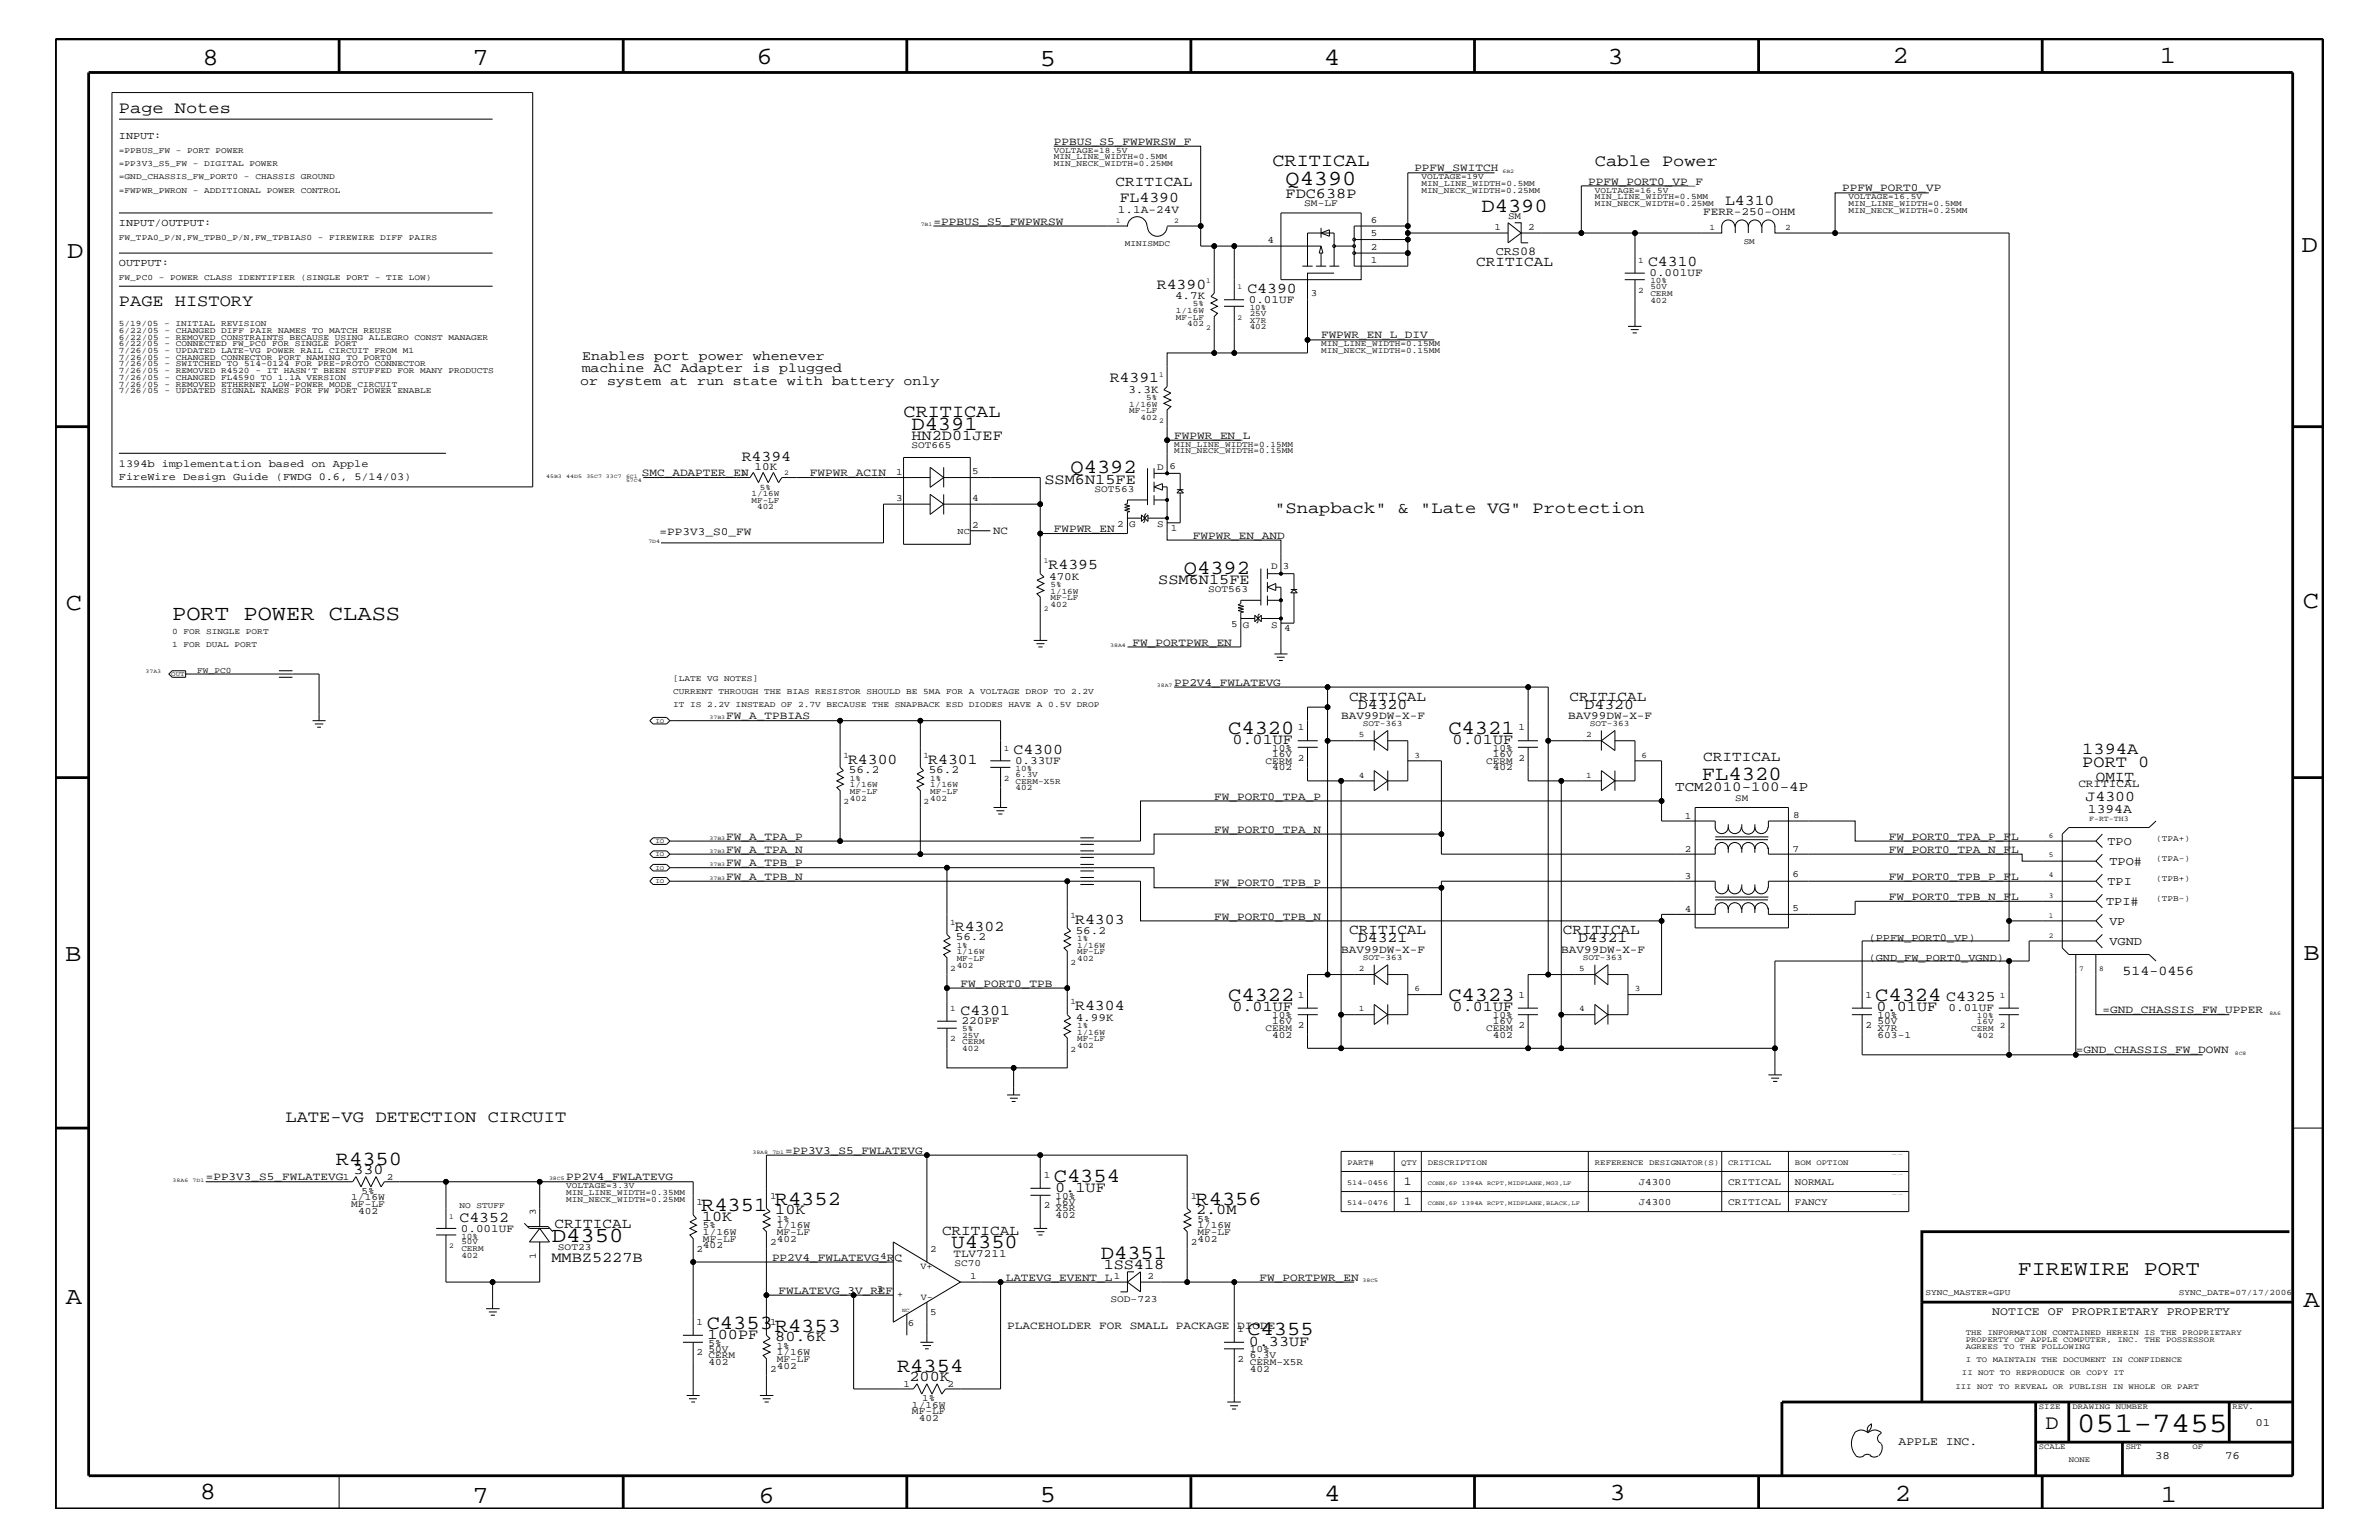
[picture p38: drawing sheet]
<svg xmlns="http://www.w3.org/2000/svg" width="432mm" height="279mm" viewBox="0 0 432 279" stroke-linecap="round" stroke-linejoin="round" font-family="sans-serif">
<defs><g id="words">
<text font-size="5.2" x="376.9" y="259.9">051-7455</text>
<g font-size="4.5">
<text x="36.7" y="11.7">8</text>
<text x="85.8" y="11.7">7</text>
<text x="137.3" y="11.5">6</text>
<text x="240.3" y="11.7">4</text>
<text x="291.8" y="11.5">3</text>
<text x="343.5" y="11.5">2</text>
<text x="392" y="11.5">1</text>
<text x="188.7" y="12.1">5</text>
<text x="12.2" y="46.8">D</text>
<text x="417.7" y="45.7">D</text>
<text x="11.9" y="110.6">C</text>
<text x="418" y="110.3">C</text>
<text x="11.9" y="174.3">B</text>
<text x="418.1" y="174.2">B</text>
<text x="11.9" y="236.7">A</text>
<text x="418.1" y="237.1">A</text>
<text x="36.2" y="271.9">8</text>
<text x="85.8" y="272.7">7</text>
<text x="137.7" y="272.7">6</text>
<text x="188.7" y="272.5">5</text>
<text x="240.4" y="272.3">4</text>
<text x="292.1" y="272.2">3</text>
<text x="343.9" y="272.3">2</text>
<text x="392.2" y="272.6">1</text>
</g>
<g font-size="3.9">
<text x="233.3" y="33.6">Q4390</text>
<text x="31.2" y="112.6">PORT POWER CLASS</text>
<text x="100.2" y="225.4">D4350</text>
</g>
<text font-size="3.8" x="366.3" y="231.3">FIREWIRE PORT</text>
<text font-size="3.7" x="371.3" y="259.3">D</text>
<g font-size="3.6">
<text x="268.9" y="38.5">D4390</text>
<text x="165.4" y="78">D4391</text>
<text x="194.3" y="85.9">Q4392</text>
<text x="214.9" y="104.1">Q4392</text>
<text x="222.9" y="133.2">C4320</text>
<text x="262.9" y="133.2">C4321</text>
<text x="308.9" y="141.5">FL4320</text>
<text x="222.9" y="181.6">C4322</text>
<text x="262.9" y="181.6">C4323</text>
<text x="340.4" y="181.6">C4324</text>
<text x="61" y="211.4">R4350</text>
<text x="191.3" y="214.4">C4354</text>
<text x="127.3" y="219.7">R4351</text>
<text x="140.6" y="218.6">R4352</text>
<text x="217" y="218.6">R4356</text>
<text x="172.7" y="226.4">U4350</text>
<text x="199.8" y="228.4">D4351</text>
<text x="128.3" y="241.1">C4353R4353</text>
<text x="226.4" y="242.3">C4355</text>
<text x="162.8" y="248.9">R4354</text>
</g>
<g font-size="3.3">
<text x="231" y="30.2">CRITICAL</text>
<text x="164" y="75.7">CRITICAL</text>
</g>
<g font-size="3">
<text x="21.6" y="20.4">Page Notes</text>
<text x="289.5" y="30.2">Cable Power</text>
<text x="21.6" y="55.6">PAGE HISTORY</text>
<text x="231.3" y="93.2">&quot;Snapback&quot; &amp; &quot;Late VG&quot; Protection</text>
<text x="378" y="136.8">1394A</text>
<text x="378" y="139.2">PORT 0</text>
<text x="51.8" y="203.5">LATE-VG DETECTION CIRCUIT</text>
</g>
<g font-size="2.7">
<text x="203.2" y="36.7">FL4390</text>
<text x="233.3" y="36">FDC638P</text>
<text x="313.1" y="37.3">L4310</text>
<text x="210" y="52.4">R4390</text>
<text x="226.4" y="53.2">C4390</text>
<text x="299.1" y="48.3">C4310</text>
<text x="201.4" y="69.4">R4391</text>
<text x="134.6" y="83.6">R4394</text>
<text x="165.4" y="79.9">HN2D01JEF</text>
<text x="189.6" y="87.8">SSM6N15FE</text>
<text x="190.3" y="103.3">R4395</text>
<text x="210.2" y="106">SSM6N15FE</text>
<text x="246.5" y="128.6">D4320</text>
<text x="287.6" y="128.6">D4320</text>
<text x="184" y="136.8">C4300</text>
<text x="223.7" y="135">0.01UF</text>
<text x="263.7" y="135">0.01UF</text>
<text x="153.9" y="138.5">R4300</text>
<text x="168.5" y="138.5">R4301</text>
<text x="378.5" y="145.4">J4300</text>
<text x="195.2" y="167.6">R4303</text>
<text x="173.3" y="168.9">R4302</text>
<text x="246.5" y="171">D4321</text>
<text x="286.4" y="171">D4321</text>
<text x="174.3" y="184.1">C4301</text>
<text x="195.2" y="183.3">R4304</text>
<text x="223.7" y="183.5">0.01UF</text>
<text x="263.7" y="183.5">0.01UF</text>
<text x="340.6" y="183.5">0.01UF</text>
<text x="353.2" y="181.6">C4325</text>
<text x="64.1" y="213">330</text>
<text x="83.4" y="221.7">C4352</text>
<text x="127.4" y="221.5">10K</text>
<text x="140.7" y="220.3">10K</text>
<text x="191.5" y="216.2">0.1UF</text>
<text x="217.1" y="220.3">2.0M</text>
<text x="100.1" y="229">MMBZ5227B</text>
<text x="200.3" y="230.3">1SS418</text>
<text x="128.4" y="242.9">100PF</text>
<text x="140.7" y="243.4">80.6K</text>
<text x="226.7" y="244.1">0.33UF</text>
<text x="165.1" y="250.6">200K</text>
</g>
<g font-size="2.6">
<text x="202.5" y="33.7">CRITICAL</text>
<text x="267.9" y="48.3">CRITICAL</text>
<text x="244.9" y="127.1">CRITICAL</text>
<text x="284.9" y="127.1">CRITICAL</text>
<text x="309.2" y="138">CRITICAL</text>
<text x="380.4" y="141.7">OMIT</text>
<text x="244.9" y="169.5">CRITICAL</text>
<text x="283.7" y="169.5">CRITICAL</text>
<text x="100.6" y="222.9">CRITICAL</text>
<text x="171" y="224.1">CRITICAL</text>
</g>
<g font-size="2.5">
<text x="105.7" y="65.3">Enables port power whenever</text>
<text x="105.3" y="69.9">or system at run state with battery only</text>
<text x="105.6" y="67.5">machine AC Adapter is plugged</text>
<text x="304.1" y="143.5">TCM2010-100-4P</text>
<text x="385.2" y="176.8">514-0456</text>
</g>
<text font-size="2.4" x="379" y="147.5">1394A</text>
<g font-size="2.2">
<text x="271.5" y="46.3">CRS08</text>
<text x="382.5" y="153.4">TPO</text>
<text x="382.5" y="160.6">TPI</text>
<text x="382.9" y="157">TPO#</text>
<text x="382.3" y="164.2">TPI#</text>
<text x="382.9" y="167.8">VP</text>
<text x="382.9" y="171.5">VGND</text>
<text x="254.8" y="215">1</text>
<text x="254.8" y="218.6">1</text>
</g>
<g font-size="2.1">
<text x="361.6" y="238.6">NOTICE OF PROPRIETARY PROPERTY</text>
<text x="344.6" y="262.2">APPLE INC.</text>
</g>
<g font-size="2">
<text x="191.3" y="26.3">PPBUS_S5_FWPWRSW_F</text>
<text x="256.7" y="31.1">PPFW_SWITCH</text>
<text x="288.3" y="33.6">PPFW_PORT0_VP_F</text>
<text x="334.3" y="34.7">PPFW_PORT0_VP</text>
<text x="169.4" y="40.8">=PPBUS_S5_FWPWRSW</text>
<text x="202.9" y="38.6">1.1A-24V</text>
<text x="309.2" y="39">FERR-250-OHM</text>
<text x="299.4" y="50.2">0.001UF</text>
<text x="213.3" y="54.2">4.7K</text>
<text x="226.7" y="55">0.01UF</text>
<text x="239.8" y="61.4">FWPWR_EN_L_DIV</text>
<text x="204.8" y="71.2">3.3K</text>
<text x="213.1" y="79.6">FWPWR_EN_L</text>
<text x="116.5" y="86.4">SMC_ADAPTER_EN</text>
<text x="136.9" y="85.3">10K</text>
<text x="147" y="86.4">FWPWR_ACIN</text>
<text x="119.7" y="97.1">=PP3V3_S0_FW</text>
<text x="180.3" y="96.8">NC</text>
<text x="191.3" y="96.5">FWPWR_EN</text>
<text x="216.5" y="97.7">FWPWR_EN_AND</text>
<text x="190.4" y="105.2">470K</text>
<text x="205.6" y="117.2">FW_PORTPWR_EN</text>
<text x="213.1" y="124.4">PP2V4_FWLATEVG</text>
<text x="131.8" y="130.5">FW_A_TPBIAS</text>
<text x="243.4" y="130.5">BAV99DW-X-F</text>
<text x="284.6" y="130.5">BAV99DW-X-F</text>
<text x="154.1" y="140.3">56.2</text>
<text x="168.6" y="140.3">56.2</text>
<text x="184.2" y="138.6">0.33UF</text>
<text x="377.2" y="142.9">CRITICAL</text>
<text x="220.4" y="145.1">FW_PORT0_TPA_P</text>
<text x="131.8" y="152.3">FW_A_TPA_P</text>
<text x="131.8" y="154.7">FW_A_TPA_N</text>
<text x="220.4" y="151.1">FW_PORT0_TPA_N</text>
<text x="342.8" y="152.3">FW_PORT0_TPA_P_FL</text>
<text x="342.8" y="154.7">FW_PORT0_TPA_N_FL</text>
<text x="131.8" y="159.6">FW_A_TPB_N</text>
<text x="131.8" y="157.2">FW_A_TPB_P</text>
<text x="220.4" y="160.8">FW_PORT0_TPB_P</text>
<text x="342.8" y="159.6">FW_PORT0_TPB_P_FL</text>
<text x="220.4" y="166.9">FW_PORT0_TPB_N</text>
<text x="342.8" y="163.3">FW_PORT0_TPB_N_FL</text>
<text x="173.5" y="170.6">56.2</text>
<text x="195.2" y="169.4">56.2</text>
<text x="243.4" y="172.9">BAV99DW-X-F</text>
<text x="283.4" y="172.9">BAV99DW-X-F</text>
<text x="174.3" y="179">FW_PORT0_TPB</text>
<text x="174.5" y="185.9">220PF</text>
<text x="195.2" y="185.2">4.99K</text>
<text x="353.7" y="183.5">0.01UF</text>
<text x="381.6" y="183.8">=GND_CHASSIS_FW_UPPER</text>
<text x="376.8" y="191.1">=GND_CHASSIS_FW_DOWN</text>
<text x="142.5" y="209.3">=PP3V3_S5_FWLATEVG</text>
<text x="37.3" y="214.2">=PP3V3_S5_FWLATEVG</text>
<text x="102.8" y="214.2">PP2V4_FWLATEVG</text>
<text x="83.7" y="223.5">0.001UF</text>
<text x="140.1" y="228.7">PP2V4_FWLATEVG_RC</text>
<text x="173.1" y="228.1">TLV7211</text>
<text x="182.5" y="232.4">LATEVG_EVENT_L</text>
<text x="228.6" y="232.4">FW_PORTPWR_EN</text>
<text x="141.3" y="234.7">FWLATEVG_3V_REF</text>
<text x="182.8" y="241.1">PLACEHOLDER FOR SMALL PACKAGE DIODE</text>
<text x="409.4" y="258.7">01</text>
<text x="391.2" y="264.7">38</text>
<text x="403.9" y="264.7">76</text>
</g>
<g font-size="1.9">
<text x="21.6" y="25.3">INPUT:</text>
<text x="21.6" y="41">INPUT/OUTPUT:</text>
<text x="21.6" y="48.3">OUTPUT:</text>
<text x="21.6" y="87.1">FireWire Design Guide (FWDG 0.6, 5/14/03)</text>
<text x="21.6" y="84.7">1394b implementation based on Apple</text>
<text x="339.2" y="170.7">(PPFW_PORT0_VP)</text>
<text x="339.2" y="174.4">(GND_FW_PORT0_VGND)</text>
</g>
<g font-size="1.8">
<text x="236.7" y="37.4">SM-LF</text>
<text x="248.8" y="40.4">6</text>
<text x="271.3" y="41.7">1</text>
<text x="273.7" y="39.8">SM</text>
<text x="277.4" y="41.7">2</text>
<text x="230" y="44.1">4</text>
<text x="248.8" y="47.7">1</text>
<text x="248.8" y="45.3">2</text>
<text x="248.8" y="42.9">5</text>
<text x="237.9" y="53.8">3</text>
<text x="165.4" y="81.3">SOT665</text>
<text x="162.6" y="86.1">1</text>
<text x="176.4" y="86">5</text>
<text x="198.6" y="89.2">SOT563</text>
<text x="210.1" y="85.2">D</text>
<text x="212.3" y="85">6</text>
<text x="162.6" y="91">3</text>
<text x="176.4" y="90.9">4</text>
<text x="176.4" y="95.9">2</text>
<text x="202.8" y="95.6">2</text>
<text x="205" y="95.7">G</text>
<text x="210.1" y="95.7">S</text>
<text x="212.5" y="96.3">1</text>
<text x="219.3" y="107.4">SOT563</text>
<text x="230.7" y="103.3">D</text>
<text x="232.8" y="103.2">3</text>
<text x="223.4" y="113.7">5</text>
<text x="225.6" y="113.9">G</text>
<text x="230.7" y="113.9">S</text>
<text x="233.1" y="114.5">4</text>
<text x="230.9" y="137.3">16V</text>
<text x="230.9" y="136.2">10%</text>
<text x="235.5" y="132.5">1</text>
<text x="270.9" y="137.3">16V</text>
<text x="270.9" y="136.2">10%</text>
<text x="275.6" y="132.5">1</text>
<text x="229.7" y="138.5">CERM</text>
<text x="230.9" y="139.7">402</text>
<text x="235.5" y="138">2</text>
<text x="269.7" y="138.5">CERM</text>
<text x="270.9" y="139.7">402</text>
<text x="275.6" y="138">2</text>
<text x="305.8" y="148.5">1</text>
<text x="315" y="145.3">SM</text>
<text x="325.5" y="148.4">8</text>
<text x="305.8" y="154.6">2</text>
<text x="325.4" y="154.5">7</text>
<text x="305.8" y="159.5">3</text>
<text x="325.4" y="159.2">6</text>
<text x="305.8" y="165.6">4</text>
<text x="325.4" y="165.3">5</text>
<text x="230.9" y="184.7">10%</text>
<text x="230.9" y="185.8">16V</text>
<text x="235.5" y="181">1</text>
<text x="270.9" y="185.8">16V</text>
<text x="270.9" y="184.7">10%</text>
<text x="275.6" y="181">1</text>
<text x="338.6" y="181">1</text>
<text x="340.8" y="185.8">50V</text>
<text x="340.8" y="184.7">10%</text>
<text x="229.7" y="187">CERM 2</text>
<text x="230.9" y="188.2">402</text>
<text x="269.7" y="187">CERM 2</text>
<text x="270.9" y="188.2">402</text>
<text x="338.6" y="186.5">2 X7R</text>
<text x="340.8" y="188.2">603-1</text>
<text x="62.2" y="214.1">1</text>
<text x="70.2" y="214.1">2</text>
<text x="189.5" y="213.8">1</text>
<text x="297.4" y="215">J4300</text>
<text x="313.7" y="215">CRITICAL</text>
<text x="325.8" y="215">NORMAL</text>
<text x="63.8" y="217.8">1/16W</text>
<text x="63.8" y="219">MF-LF</text>
<text x="65" y="220.2">402</text>
<text x="65.6" y="216.6">5%</text>
<text x="97.3" y="220.4" transform="rotate(-90 97.3 220.4)">3</text>
<text x="126.4" y="218.6">1</text>
<text x="139.8" y="217.5">1</text>
<text x="141" y="221.7">1%</text>
<text x="189.5" y="219.2">2</text>
<text x="191.6" y="217.5">10%</text>
<text x="191.6" y="219.7">X5R</text>
<text x="191.6" y="218.6">16V</text>
<text x="191.6" y="220.9">402</text>
<text x="216.2" y="217.5">1</text>
<text x="217.3" y="221.7">5%</text>
<text x="297.4" y="218.6">J4300</text>
<text x="313.7" y="218.6">CRITICAL</text>
<text x="325.8" y="218.6">FANCY</text>
<text x="101.3" y="226.8">SOT23</text>
<text x="126.4" y="227.1">2</text>
<text x="127.6" y="224.1">1/16W</text>
<text x="127.6" y="222.9">5%</text>
<text x="127.6" y="225.3">MF-LF</text>
<text x="127.6" y="226.5">402</text>
<text x="139.8" y="225.9">2</text>
<text x="141" y="222.9">1/16W</text>
<text x="141" y="224.1">MF-LF</text>
<text x="141" y="225.3">402</text>
<text x="168.8" y="227.1">2</text>
<text x="216.2" y="225.9">2</text>
<text x="217.3" y="224.1">MF-LF</text>
<text x="217.3" y="225.3">402</text>
<text x="217.3" y="222.9">1/16W</text>
<text x="97.3" y="228.4" transform="rotate(-90 97.3 228.4)">1</text>
<text x="159.8" y="228.4">4</text>
<text x="173.2" y="229.6">SC70</text>
<text x="176.1" y="232">1</text>
<text x="202.2" y="232">1</text>
<text x="208.3" y="232">2</text>
<text x="159.2" y="234.4">3</text>
<text x="168.8" y="238.6">5</text>
<text x="201.5" y="236.2">SOD-723</text>
<text x="126.4" y="240.5">1</text>
<text x="126.4" y="245.9">2</text>
<text x="128.6" y="245.2">50V</text>
<text x="128.6" y="244.1">5%</text>
<text x="139.8" y="240.5">1</text>
<text x="141" y="245.9">1/16W</text>
<text x="141" y="244.7">1%</text>
<text x="164.8" y="240.6">6</text>
<text x="224.6" y="241.7">1</text>
<text x="226.8" y="245.3">10%</text>
<text x="128.6" y="246.4">CERM</text>
<text x="128.6" y="247.6">402</text>
<text x="139.8" y="248.9">2</text>
<text x="141" y="247.1">MF-LF</text>
<text x="141" y="248.4">402</text>
<text x="164" y="251.6">1</text>
<text x="172" y="251.6">2</text>
<text x="224.6" y="247.1">2</text>
<text x="226.8" y="247.6">CERM-X5R</text>
<text x="226.8" y="246.4">6.3V</text>
<text x="226.8" y="248.9">402</text>
<text x="165.5" y="255.4">1/16W</text>
<text x="165.5" y="256.6">MF-LF</text>
<text x="166.8" y="257.8">402</text>
<text x="167.4" y="254.2">1%</text>
</g>
<g font-size="1.7">
<text x="162.8" y="229.4">-</text>
<text x="167" y="230.2">V+</text>
<text x="162.8" y="235.4">+</text>
<text x="167.1" y="235.8">V-</text>
</g>
<text font-size="1.6" x="173.8" y="96.8">NC</text>
<g font-size="1.5">
<text x="21.6" y="27.7">=PPBUS_FW - PORT POWER</text>
<text x="191.3" y="28.9">MIN_LINE_WIDTH=0.5MM</text>
<text x="191.3" y="27.7">VOLTAGE=18.5V</text>
<text x="21.6" y="35">=FWPWR_PWRON - ADDITIONAL POWER CONTROL</text>
<text x="21.6" y="32.5">=GND_CHASSIS_FW_PORT0 - CHASSIS GROUND</text>
<text x="21.6" y="30.2">=PP3V3_S5_FW - DIGITAL POWER</text>
<text x="191.3" y="30.2">MIN_NECK_WIDTH=0.25MM</text>
<text x="258" y="32.5">VOLTAGE=19V</text>
<text x="258" y="33.7">MIN_LINE_WIDTH=0.5MM</text>
<text x="258" y="35">MIN_NECK_WIDTH=0.25MM</text>
<text x="289.5" y="35">VOLTAGE=16.5V</text>
<text x="289.5" y="36.2">MIN_LINE_WIDTH=0.5MM</text>
<text x="289.5" y="37.4">MIN_NECK_WIDTH=0.25MM</text>
<text x="310.3" y="41.7">1</text>
<text x="324" y="41.7">2</text>
<text x="335.5" y="37.4">MIN_LINE_WIDTH=0.5MM</text>
<text x="335.5" y="36.2">VOLTAGE=16.5V</text>
<text x="335.5" y="38.6">MIN_NECK_WIDTH=0.25MM</text>
<text x="21.6" y="43.5">FW_TPA0_P/N,FW_TPB0_P/N,FW_TPBIAS0 - FIREWIRE DIFF PAIRS</text>
<text x="204.2" y="44.6">MINISMDC</text>
<text x="297.3" y="47.7">1</text>
<text x="316.5" y="44.2">SM</text>
<text x="21.6" y="50.7">FW_PC0 - POWER CLASS IDENTIFIER (SINGLE PORT - TIE LOW)</text>
<text x="297.3" y="53.2">2</text>
<text x="299.6" y="51.3">10%</text>
<text x="299.6" y="53.6">CERM</text>
<text x="299.6" y="52.4">50V</text>
<text x="21.6" y="59.2">5/19/05 - INITIAL REVISION</text>
<text x="213.4" y="58">MF-LF</text>
<text x="213.4" y="56.8">1/16W</text>
<text x="215.5" y="59.2">402</text>
<text x="216.5" y="55.6">5%</text>
<text x="226.8" y="59.7">402</text>
<text x="226.8" y="58.5">X7R</text>
<text x="226.8" y="57.3">25V</text>
<text x="226.8" y="56.2">10%</text>
<text x="299.6" y="54.9">402</text>
<text x="21.6" y="60.4">6/22/05 - CHANGED DIFF PAIR NAMES TO MATCH REUSE</text>
<text x="21.6" y="65.3">7/26/05 - CHANGED CONNECTOR PORT NAMING TO PORT0</text>
<text x="21.6" y="64">7/26/05 - UPDATED LATE-VG POWER RAIL CIRCUIT FROM M1</text>
<text x="21.6" y="61.7">6/22/05 - REMOVED CONSTRAINTS BECAUSE USING ALLEGRO CONST MANAGER</text>
<text x="21.6" y="62.9">6/22/05 - CONNECTED FW_PC0 FOR SINGLE PORT</text>
<text x="239.8" y="64">MIN_NECK_WIDTH=0.15MM</text>
<text x="239.8" y="62.9">MIN_LINE_WIDTH=0.15MM</text>
<text x="21.6" y="71.3">7/26/05 - UPDATED SIGNAL NAMES FOR FW PORT POWER ENABLE</text>
<text x="21.6" y="66.5">7/26/05 - SWITCHED TO 514-0124 FOR PRE-PROTO CONNECTOR</text>
<text x="21.6" y="68.9">7/26/05 - CHANGED FL4590 TO 1.1A VERSION</text>
<text x="21.6" y="67.7">7/26/05 - REMOVED R4520 - IT HASN’T BEEN STUFFED FOR MANY PRODUCTS</text>
<text x="21.6" y="70.1">7/26/05 - REMOVED ETHERNET LOW-POWER MODE CIRCUIT</text>
<text x="205" y="73.8">1/16W</text>
<text x="205" y="75">MF-LF</text>
<text x="207" y="76.2">402</text>
<text x="208" y="72.6">5%</text>
<text x="213.1" y="81.1">MIN_LINE_WIDTH=0.15MM</text>
<text x="213.1" y="82.2">MIN_NECK_WIDTH=0.15MM</text>
<text x="137.9" y="88.8">5%</text>
<text x="136.4" y="91.2">MF-LF</text>
<text x="136.4" y="90">1/16W</text>
<text x="137.4" y="92.4">402</text>
<text x="190.7" y="106.5">5%</text>
<text x="190.7" y="107.7">1/16W</text>
<text x="190.7" y="110.2">402</text>
<text x="190.7" y="108.9">MF-LF</text>
<text x="31.2" y="117.4">1 FOR DUAL PORT</text>
<text x="31.2" y="115">0 FOR SINGLE PORT</text>
<text x="35.8" y="122">FW_PC0</text>
<text x="122.2" y="125.9">CURRENT THROUGH THE BIAS RESISTOR SHOULD BE 5MA FOR A VOLTAGE DROP TO 2.2V</text>
<text x="122.2" y="123.5">[LATE VG NOTES]</text>
<text x="122.2" y="128.3">IT IS 2.2V INSTEAD OF 2.7V BECAUSE THE SNAPBACK ESD DIODES HAVE A 0.5V DROP</text>
<text x="247.4" y="131.8">SOT-363</text>
<text x="288.6" y="131.8">SOT-363</text>
<text x="153.1" y="137.4">1</text>
<text x="167.6" y="137.4">1</text>
<text x="182.2" y="136.2">1</text>
<text x="246.6" y="133.8">5</text>
<text x="256.7" y="137.4">3</text>
<text x="287.9" y="133.8">2</text>
<text x="297.9" y="137.4">6</text>
<text x="154.3" y="142.9">1/16W</text>
<text x="154.3" y="141.7">1%</text>
<text x="168.8" y="142.9">1/16W</text>
<text x="168.8" y="141.7">1%</text>
<text x="182.2" y="141.7">2</text>
<text x="184.3" y="142.2">CERM-X5R</text>
<text x="184.3" y="143.4">402</text>
<text x="184.3" y="140.9">6.3V</text>
<text x="184.3" y="139.8">10%</text>
<text x="246.6" y="141.1">4</text>
<text x="287.9" y="141.1">1</text>
<text x="153.1" y="145.9">2</text>
<text x="154.3" y="144">MF-LF</text>
<text x="154.3" y="145.3">402</text>
<text x="167.6" y="145.9">2</text>
<text x="168.8" y="144">MF-LF</text>
<text x="168.8" y="145.3">402</text>
<text x="391.3" y="152.6">(TPA+)</text>
<text x="391.3" y="159.9">(TPB+)</text>
<text x="391.3" y="156.2">(TPA-)</text>
<text x="172.5" y="167.8">1</text>
<text x="194.3" y="166.5">1</text>
<text x="391.3" y="163.5">(TPB-)</text>
<text x="173.7" y="172">1%</text>
<text x="173.7" y="173.2">1/16W</text>
<text x="195.5" y="170.7">1%</text>
<text x="195.5" y="172">1/16W</text>
<text x="195.5" y="173.2">MF-LF</text>
<text x="172.5" y="176.2">2</text>
<text x="173.7" y="174.4">MF-LF</text>
<text x="173.7" y="175.6">402</text>
<text x="194.3" y="175">2</text>
<text x="195.5" y="174.4">402</text>
<text x="246.6" y="176.2">2</text>
<text x="247.4" y="174.2">SOT-363</text>
<text x="256.7" y="179.9">6</text>
<text x="286.6" y="176.2">5</text>
<text x="287.3" y="174.2">SOT-363</text>
<text x="296.8" y="179.9">3</text>
<text x="172.5" y="183.5">1</text>
<text x="194.3" y="182.2">1</text>
<text x="246.6" y="183.5">1</text>
<text x="286.6" y="183.5">4</text>
<text x="358.8" y="184.7">10%</text>
<text x="358.8" y="185.8">16V</text>
<text x="363" y="181">1</text>
<text x="172.5" y="188.9">2</text>
<text x="174.7" y="190.6">402</text>
<text x="174.7" y="187.1">5%</text>
<text x="174.7" y="189.4">CERM</text>
<text x="174.7" y="188.2">25V</text>
<text x="194.3" y="190.8">2</text>
<text x="195.5" y="190.2">402</text>
<text x="195.5" y="187.7">1/16W</text>
<text x="195.5" y="186.5">1%</text>
<text x="195.5" y="188.9">MF-LF</text>
<text x="357.8" y="187">CERM</text>
<text x="358.8" y="188.2">402</text>
<text x="363" y="186.5">2</text>
<text x="102.8" y="215.6">VOLTAGE=3.3V</text>
<text x="83.4" y="219.2">NO STUFF</text>
<text x="102.8" y="218">MIN_NECK_WIDTH=0.25MM</text>
<text x="102.8" y="216.9">MIN_LINE_WIDTH=0.35MM</text>
<text x="83.7" y="225.7">50V</text>
<text x="83.7" y="227">CERM</text>
<text x="83.7" y="224.7">10%</text>
<text x="83.7" y="228.2">402</text>
<text x="349.5" y="235">SYNC_MASTER=GPU</text>
<text x="395.5" y="235">SYNC_DATE=07/17/2006</text>
</g>
<g font-size="1.4">
<text x="202.5" y="40.4">1</text>
<text x="213.1" y="40.4">2</text>
<text x="218.9" y="51.3">1</text>
<text x="224.6" y="52.5">1</text>
<text x="218.9" y="59.8">2</text>
<text x="224.6" y="58">2</text>
<text x="210.4" y="68.4">1</text>
<text x="210.4" y="76.8">2</text>
<text x="134.6" y="86.2">1</text>
<text x="142.3" y="86.2">2</text>
<text x="189.5" y="102.2">1</text>
<text x="189.5" y="110.8">2</text>
<text x="379.2" y="149">F-RT-TH3</text>
<text x="371.9" y="152">6</text>
<text x="371.9" y="155.6">5</text>
<text x="371.9" y="159.2">4</text>
<text x="371.9" y="162.8">3</text>
<text x="371.9" y="166.5">1</text>
<text x="371.9" y="170.1">2</text>
<text x="377.4" y="176.2">7</text>
<text x="381" y="176.2">8</text>
<text x="244.5" y="215">514-0456</text>
<text x="244.6" y="211.4">PART#</text>
<text x="254.3" y="211.4">QTY</text>
<text x="259.2" y="211.4">DESCRIPTION</text>
<text x="289.5" y="211.4">REFERENCE DESIGNATOR(S)</text>
<text x="313.7" y="211.4">CRITICAL</text>
<text x="325.8" y="211.4">BOM OPTION</text>
<text x="81.5" y="221.1">1</text>
<text x="244.5" y="218.6">514-0476</text>
<text x="81.5" y="226.5">2</text>
<text x="356.8" y="242.3">THE INFORMATION CONTAINED HEREIN IS THE PROPRIETARY</text>
<text x="356.8" y="243.5">PROPERTY OF APPLE COMPUTER, INC. THE POSSESSOR</text>
<text x="356.8" y="244.7">AGREES TO THE FOLLOWING</text>
<text x="354.9" y="252">III NOT TO REVEAL OR PUBLISH IN WHOLE OR PART</text>
<text x="356.1" y="249.5">II NOT TO REPRODUCE OR COPY IT</text>
<text x="356.8" y="247.1">I TO MAINTAIN THE DOCUMENT IN CONFIDENCE</text>
<text x="370.1" y="255.6">SIZE</text>
<text x="376.2" y="255.6">DRAWING NUMBER</text>
<text x="405.2" y="255.6">REV.</text>
<text x="370.1" y="262.9">SCALE</text>
<text x="385.8" y="262.9">SHT</text>
<text x="397.9" y="262.9">OF</text>
<text x="375.5" y="265.3">NONE</text>
</g>
<g font-size="1.2">
<text x="31.1" y="122.6">OUT</text>
<text x="119" y="131.1">IO</text>
<text x="119" y="152.9">IO</text>
<text x="119" y="155.3">IO</text>
<text x="119" y="157.8">IO</text>
<text x="119" y="160.2">IO</text>
</g>
<g font-size="1.1">
<text x="259.2" y="215">CONN,6P 1394A RCPT,MIDPLANE,MG3,LF</text>
<text x="259.2" y="218.6">CONN,6P 1394A RCPT,MIDPLANE,BLACK,LF</text>
</g>
<g font-size="1">
<text x="272.7" y="31.4">6B2</text>
<text x="167.1" y="41">7B1</text>
<text x="99.1" y="86.6">45B3</text>
<text x="102.8" y="86.6">44D5</text>
<text x="106.4" y="86.6">35C7</text>
<text x="110" y="86.6">33C7</text>
<text x="113.6" y="87.5">57C4</text>
<text x="113.6" y="86.6">6C1</text>
<text x="117.7" y="98.5">7D4</text>
<text x="201.5" y="117.4">38A4</text>
<text x="26.4" y="122">37A3</text>
<text x="210" y="124.7">38A7</text>
<text x="128.8" y="130.5">37B3</text>
<text x="128.8" y="152.3">37B3</text>
<text x="128.8" y="154.7">37B3</text>
<text x="128.8" y="159.6">37B3</text>
<text x="128.8" y="157.2">37B3</text>
<text x="411.9" y="184.1">8A6</text>
<text x="405.6" y="191.4">8C8</text>
<text x="136.6" y="209.3">38A8</text>
<text x="140.2" y="209.3">7D1</text>
<text x="31.3" y="214.4">38A6</text>
<text x="35" y="214.4">7D1</text>
<text x="99.7" y="214.2">38C5</text>
<text x="247.3" y="232.6">38C5</text>
<text x="163.7" y="238">NC</text>
</g>
</g></defs>
<g fill="none" stroke="#000" stroke-width=".18">
<path d="M20.3 16.8h76.4v71.5h-76.4zM21.6 38.6h67.8M21.6 21.6h67.8M191.3 26.5h26.6v14.5M232.5 38.6h14.6v12.1h-14.6zM271.3 31.4h-15.8v9.6h-9.7v7.3h9.7v-2.4M306.4 33.7h-19.4v8.6h25.5v-1.3M350.1 35h-17v7.3h-10.9v-1.3M21.6 45.9h67.8M21.6 51.9h67.8M169.4 41h35.2M204.6 41.1a1.78 1.78 0 0 1 1.8-1.8 1.78 1.78 0 0 1 1.8 1.8"/>
<path d="M208.3 41.1a1.78 1.78 0 0 0 1.8 1.8 1.78 1.78 0 0 0 1.7-1.8M211.8 41h6.1v3.6h21.9M220.4 44.6v8.6l-.6 .6 1.2 .6-1.2 .6 1.2 .6-1.2 .6 1.2 .6-.6 .6v6.6M222.2 55.6h3.6M222.2 54.4h3.6M224 44.6v9.8M236.4 48.3h1.9M237.3 48.3v-6h4.8v6M238.8 48.3h1.9M239.8 44.6l.3 1.3h-.7zM239.8 41.3v1.8M239.8 45.9v2.4"/>
<path d="M239.8 42.3l1.5-.6v1.2zM241.3 48.3h1.8M242.1 49.6h-4.8v14.4h-13.3v-8.4M242.1 44.6h3.7M255.5 41v1.3h18.2M255.5 42.3v1.2h-9.7M255.5 43.5v2.4h-9.7M274.9 40.4h1.2v3.7h1.3M276.1 42.3l-2.4-1.9v3.7l2.4-1.8h10.9M294.9 50.7h3.6M294.9 49.6h3.6M295.5 59.2h2.4"/>
<path d="M296 59.8h1.4M296.8 42.3v7.3M296.8 50.7v8.5M312.5 41.1a1.19 1.19 0 0 1 1.2-1.2 1.19 1.19 0 0 1 1.2 1.2M315 41.1a1.19 1.19 0 0 1 1.1-1.2 1.19 1.19 0 0 1 1.2 1.2 1.19 1.19 0 0 1 1.2-1.2 1.19 1.19 0 0 1 1.2 1.2M315 41v1.3M317.3 41v1.3M319.8 41.1a1.19 1.19 0 0 1 1.2-1.2 1.19 1.19 0 0 1 1.2 1.2M319.8 41v1.3M333.1 42.3h31.6v124.8M211.8 79.9h13.4M224 64h-12.2v6.1l-.6 .6 1.3 .6-1.3 .7 1.3 .6-1.3 .6 1.3 .6-.7 .6v11.5"/>
<path d="M237.3 61.7h23.1M296.3 60.4h.8M21.6 82.2h59.3M116.8 86.6h19.3l.6-.9 1 1.9 .8-1.9 .9 1.9 1-1.9 .9 1.9 .6-1h26.9M164 83h12.1v15.7h-12.1zM168.8 91.5h-8.4v7h-40.4M171.3 86.6l-2.5-1.8v3.6l2.5-1.8h17.5v4.9h-17.5l-2.5 1.8v-3.6l2.5 1.8M171.3 84.8v3.6M171.3 89.7v3.6M176.1 96.3h3.6M188.8 91.5v12.6l.7 .6-1.3 .6 1.3 .6-1.3 .6 1.3 .6-1.3 .6 .6 .6v7.9M204.7 93.9l-.1 .1h2.6"/>
<path d="M207.2 93.4v1.2l1.2-1.2v1.2zM208 93.2l-.2 .2v1.2l-.3 .3M208.3 90.7h-3.7v.7l-.5 .2 1 .2-1 .3 1 .2-1 .3 1 .2-.5 .1v3.9h-15.8M208.3 84.9v6.7M208.4 94h3.4M209.5 85.9h4.7v2.9M209.5 84.9v1.9M209.5 87.4v1.9M209.5 89.9v1.7M209.5 90.7h2.3M209.5 88.3l1.5-.6v1.2zM211 88.3h.8v9.7h20.7v6.1"/>
<path d="M213.6 88.8h1.2M214.2 88.8l.6 .6h-1.2zM214.2 89.4v5.5h-2.4l.1-.1M187.6 116.2h2.5M188.1 116.8h1.5M188.5 117.4h.7M225.3 112.1l-.1 .1h2.6M227.8 111.6v1.2l1.1-1.2v1.2zM228.6 111.4l-.3 .2v1.2l-.2 .3M228.9 108.9h-3.7v.6l-.5 .3 1 .2-1 .3 1 .2-1 .3 1 .2-.5 .1v6.3h-20.6M228.9 103.2v6.6M228.9 112.2h3.6"/>
<path d="M230 104.1h4.9v2.9M230 103.2v1.8M230 105.6v1.8M230 108.1v1.7M230 108.9h2.5M230 106.5l1.6-.6v1.2zM231.3 118.6h2.4M231.6 106.5h.9v12.1M231.7 119.2h1.5M232.2 119.8h.6M234.3 107.6l.6-.6 .6 .6zM234.3 107h1.2"/>
<path d="M234.9 107.6v5.5h-2.4l.1-.1M30.6 122.3l.6-.6h2.5v1.2h-2.5zM33.7 122.3h24.2v8.5M50.6 122.9h2.5M50.6 121.7h2.5M56.7 130.8h2.4M57.2 131.3h1.5M57.6 131.9h.7M117.9 130.8l.6-.6h2.5l.6 .6-.6 .5h-2.5zM121.6 130.8h30.9M167 130.8h-14.5v8.4l.6 .6-1.2 .6 1.2 .7-1.2 .6 1.2 .6-1.2 .6 .6 .6v9.1h54.5v-7.3h94.6v-7.3h-4.8M179.7 139.2h3.7"/>
<path d="M179.7 138h3.7M181.6 138v-7.2h-14.6v8.4l.6 .6-1.1 .6 1.1 .7-1.1 .6 1.1 .6-1.1 .6 .5 .6v11.5h42.5v-3.7h52.1v-13.3h-6.1M181.6 139.2v7.3M213.1 124.7h27.9v3.6M235.5 134.4h3.7M235.5 135.6h3.7M237.3 135.6v6.1h12.1M241 134.4h8.4M241 128.3h-3.7v6.1M241 128.3v48.5M241 124.7h40v52.1M249.4 139.8l2.5 1.9-2.5 1.8z"/>
<path d="M249.4 132.5v3.7M249.4 134.4l2.5-1.9v3.7zM251.9 134.4h3.6v7.3h-3.6M251.9 139.8v3.7M275.5 134.4h3.6M275.5 135.6h3.6M277.4 124.7v9.7M277.4 135.6v6.1h13.3M281 134.4h9.7M290.7 139.8l2.4 1.9-2.4 1.8zM290.7 132.5v3.7M290.7 134.4l2.4-1.9v3.7z"/>
<path d="M293.1 134.4h3.7v7.3h-3.7M293.1 139.8v3.7M117.9 155l.6-.6h2.5l.6 .6-.6 .6h-2.5zM117.9 157.4l.6-.6h2.5l.6 .6-.6 .6h-2.5zM118.5 152h2.5l.6 .6-.6 .6h-2.5l-.6-.6zM118.5 159.2h2.5l.6 .7-.6 .6h-2.5l-.6-.6zM121.6 159.9h85.4v7.2h94.6v-1.2h9.7v-1.2M121.6 155h45.4M121.6 152.6h30.9M121.6 157.4h50.3M180.3 146.5h2.5M180.8 147.1h1.5"/>
<path d="M181.2 147.7h.7M193.7 159.9v8.4l.6 .6-1.2 .6 1.2 .6-1.2 .6 1.2 .7-1.2 .6 .6 .6v6.7M196.1 152h2.4M196.1 153.2h2.4M196.1 154.4h2.4M196.1 155.6h2.4M196.1 156.8h2.4M196.1 158h2.4M196.1 159.2h2.4M243.4 141.7v48.5M261.6 151.3v3.7h49.7v-1.2M283.4 141.7v42.4h6.1"/>
<path d="M301.6 145.3v3.7h9.7v1.1M307.7 146.5h16.9v21.8h-16.9zM311.3 154a1.19 1.19 0 0 1 1.2-1.1 1.19 1.19 0 0 1 1.2 1.1 1.19 1.19 0 0 1 1.2-1.1 1.19 1.19 0 0 1 1.2 1.1M311.3 150.1a1.19 1.19 0 0 0 1.2 1.1 1.19 1.19 0 0 0 1.2-1.1 1.19 1.19 0 0 0 1.2 1.1 1.19 1.19 0 0 0 1.2-1.1M311.3 151.8h9.7M311.3 152.3h9.6M313.7 149.5v.6M313.7 153.8v.9M316.1 154a1.19 1.19 0 0 1 1.2-1.1 1.19 1.19 0 0 1 1.2 1.1 1.19 1.19 0 0 1 1.2-1.1 1.19 1.19 0 0 1 1.2 1.1M316.1 149.5a1.28 1.28 0 0 0 .4 1.5 1.28 1.28 0 0 0 1.5 .1 1.51 1.51 0 0 0 .5-1.6M316.1 153.8v.9M318.5 150.1a1.19 1.19 0 0 0 1.2 1.1 1.19 1.19 0 0 0 1.2-1.1"/>
<path d="M318.5 153.8v.9M321 153.8v1.2h46v1.2h13.4l1.2-1.2M321 150.1v-1.1h15.7v3.6h43.7M380.4 159.9h-59.4v1.2M380.4 156.2l1.2 1.2M380.4 159.9l1.2 1.2M380.4 152.6l1.2 1.2M381.6 158.6l-1.2 1.3M381.6 151.3l-1.2 1.3M391.3 149l-1.2 1.1h-14.6l-1.2 1.2v20.7l1.2 1.2h14.6l1.2 1.2M171.9 179.3h21.8v4.8l.6 .6-1.2 .6 1.2 .6-1.2 .6 1.2 .6-1.2 .6 .6 .6v5.4h-21.8v-7.2M196.1 160.5h2.4"/>
<path d="M249.4 176.8h-12.1v6.1M249.4 175v3.7M249.4 176.8l2.5-1.8v3.7zM251.9 176.8h3.6v7.3h-3.6M261.6 161.1h-52.1v-3.7h-37.6v12.1l.6 .6-1.2 .6 1.2 .7-1.2 .6 1.2 .6-1.2 .6 .6 .6v11.5M289.5 176.8h-12.1v6.1M289.5 175v3.7M289.5 176.8l2.3-1.8v3.7zM291.8 176.8h3.7v7.3h-3.7M301.6 167.1v13.4h-6.1M311.3 165a1.19 1.19 0 0 1 1.2-1.2 1.19 1.19 0 0 1 1.2 1.2 1.19 1.19 0 0 1 1.2-1.2 1.19 1.19 0 0 1 1.2 1.2M311.3 161a1.19 1.19 0 0 0 1.2 1.2 1.19 1.19 0 0 0 1.2-1.2 1.19 1.19 0 0 0 1.2 1.2 1.19 1.19 0 0 0 1.2-1.2"/>
<path d="M311.3 161.1v-1.2h-49.7v20.6h-6.1M311.3 162.8h9.7M311.3 163.3h9.6M313.7 160.5v.6M313.7 164.7v.9M316.1 165a1.19 1.19 0 0 1 1.2-1.2 1.19 1.19 0 0 1 1.2 1.2 1.19 1.19 0 0 1 1.2-1.2 1.19 1.19 0 0 1 1.2 1.2M316.1 160.5a1.28 1.28 0 0 0 .4 1.4 1.28 1.28 0 0 0 1.5 .1 1.51 1.51 0 0 0 .5-1.5M316.1 164.7v.9M318.5 161a1.19 1.19 0 0 0 1.2 1.2 1.19 1.19 0 0 0 1.2-1.2M318.5 164.7v.9M364.7 174.4v8.5M376.8 173.2v18.2h23"/>
<path d="M380.4 167.1h-15.7v3.6h-26.7v12.2M380.4 173.2v10.9h24.2M380.4 163.5h-43.7v2.4h-15.7v-1.2M380.4 170.7h-12.1v3.7h-46.1v20.6M380.4 170.7l1.2 1.3M380.4 167.1l1.2 1.2M380.4 163.5l1.2 1.2M381.6 169.5l-1.2 1.2M381.6 165.9l-1.2 1.2M381.6 162.2l-1.2 1.3M170.1 186.5h3.6M170.1 185.3h3.6"/>
<path d="M182.8 198.7h2.4M183.3 199.2h1.4M183.6 199.8h.7M184 193.7v5M235.5 184.1h3.7M235.5 182.9h3.7M237.3 184.1v6.1h6.1M243.4 184.1h6M249.4 182.2l2.5 1.9-2.5 1.8zM251.9 182.2v3.7M275.5 184.1h3.6M275.5 182.9h3.6"/>
<path d="M277.4 184.1v6.1h-34M277.4 190.2h6M283.4 184.1v6.1h38.8M289.5 182.2l2.3 1.9-2.3 1.8zM291.8 182.2v3.7M321 195h2.4M321.5 195.6h1.4M321.8 196.2h.8M336.1 184.1h3.7M336.1 182.9h3.7M338 184.1v7.3h38.8M362.8 184.1h3.6"/>
<path d="M362.8 182.9h3.6M364.7 184.1v7.3M37.3 214.4h26.7l.6-.9 .9 1.8 .9-1.8 .9 1.8 .9-1.8 1 1.8 .6-.9h11.1M98 214.4h27.8v6l.6 .7-1.2 .6 1.2 .6-1.2 .6 1.2 .6-1.2 .6 .6 .6v17.6M98 214.4h-17.1v8.5M98 214.4v8.1M168.2 209.6h-29.1v9.6l.7 .6-1.3 .6 1.3 .7-1.3 .6 1.3 .6-1.3 .6 .6 .6v18.8l.7 .6-1.3 .6 1.3 .6-1.3 .6 1.3 .6-1.3 .6 .6 .6v6.7M187 216.9h3.7M187 215.6h3.7M188.8 215.6v-6h26.7v9.6l.7 .6-1.3 .6 1.3 .7-1.3 .6 1.3 .6-1.3 .6 .6 .6v9.1h-8.5M188.8 209.6h-20.6v19.4M188.8 216.9v6"/>
<path d="M243.4 208.9h103.1v10.9h-103.1zM243.4 212.5h103.1M243.4 216.2h103.1M253.1 208.9v10.9M258 208.9v10.9M288.3 208.9v10.9M312.5 208.9v10.9M324.6 208.9v10.9M416.1 204.7h5.5M79.2 222.9h3.6M79.2 224.1h3.6M80.9 224.1v8.5h8.5"/>
<path d="M88.2 237.4h2.5M88.7 238h1.5M89.1 238.6h.7M95.2 221.9l.9 1h3.6M95.8 222.5h3.7l.8 1M98 222.9l1.7 2.4h-3.6zM98 225.3v7.3h-8.6v4.8M125.8 229h36.3M139.1 235h23M162.1 225.3l12.2 7.3-12.2 7.3zM164.6 238.4v3.9M168.2 236.2v7.3"/>
<path d="M174.3 232.6h30.3M181.6 232.6v19.4h-10l-.7 .9-.8-1.8-.9 1.8-1-1.8-.9 1.8-.8-1.8-.7 .9h-10.9v-17M187.6 222.9h2.5M188.1 223.5h1.5M188.5 224.1h.7M204.6 232.6l2.4-1.9v3.7zM205.8 230.7h-1.2v3.7h-1.2M215.5 232.6h8.5M245.8 232.6h-21.8v10.9M124 243.5h3.6M124 242.3h3.6M124.6 253.2h2.4"/>
<path d="M125.1 253.8h1.4M125.5 254.4h.7M125.8 243.5v9.7M137.9 253.2h2.5M138.4 253.8h1.5M138.8 254.4h.7M167 243.5h2.4M167.5 244.1h1.5M167.9 244.7h.7M222.2 244.7h3.6M222.2 243.5h3.6M222.8 254.4h2.4"/>
<path d="M223.3 255h1.4M223.6 255.6h.8M224 244.7v9.7M336.6 260a1.69 1.69 0 0 1 2.4 0 1.72 1.72 0 0 1 2.5 0M339.6 258.3l.1 .1a1.27 1.27 0 0 1-.7 1.3M339.6 258.4a.99 .99 0 0 0-.6 1.4M61.6 267.7v6.1M336.6 260a3.3 3.3 0 0 0 .3 4.1M336.9 264.1l.7 .3 .7-.3M338.2 264.1l.7-.3 .7 .3M339.5 264.1l.7 .3 .7-.3M341.5 260.1a.93 .93 0 0 0-.7 .9 .93 .93 0 0 0 .7 .9"/>
<path d="M341.5 262l.1 .7a1.99 1.99 0 0 1-.6 1.4"/>
<circle cx="217.9" cy="41" r=".42"/>
<circle cx="220.4" cy="44.6" r=".42"/>
<circle cx="224" cy="44.6" r=".42"/>
<circle cx="242.1" cy="44.6" r=".25"/>
<circle cx="245.8" cy="43.5" r=".25"/>
<circle cx="245.8" cy="45.9" r=".25"/>
<circle cx="245.8" cy="44.6" r=".25"/>
<circle cx="255.5" cy="41" r=".42"/>
<circle cx="255.5" cy="42.3" r=".42"/>
<circle cx="255.5" cy="43.5" r=".42"/>
<circle cx="255.5" cy="45.9" r=".42"/>
<circle cx="287" cy="42.3" r=".42"/>
<circle cx="296.8" cy="42.3" r=".42"/>
<circle cx="333.1" cy="42.3" r=".42"/>
<circle cx="211.8" cy="79.9" r=".42"/>
<circle cx="220.4" cy="64" r=".42"/>
<circle cx="224" cy="64" r=".42"/>
<circle cx="237.3" cy="61.7" r=".42"/>
<circle cx="188.8" cy="91.5" r=".42"/>
<circle cx="188.8" cy="96.8" r=".42"/>
<circle cx="211.8" cy="90.7" r=".25"/>
<circle cx="211.8" cy="85.9" r=".25"/>
<circle cx="211.8" cy="94" r=".25"/>
<circle cx="232.5" cy="108.9" r=".25"/>
<circle cx="232.5" cy="104.1" r=".25"/>
<circle cx="232.5" cy="112.2" r=".25"/>
<circle cx="152.5" cy="130.8" r=".42"/>
<circle cx="167" cy="130.8" r=".42"/>
<circle cx="241" cy="128.3" r=".42"/>
<circle cx="241" cy="124.7" r=".42"/>
<circle cx="241" cy="134.4" r=".42"/>
<circle cx="277.4" cy="124.7" r=".42"/>
<circle cx="281" cy="134.4" r=".42"/>
<circle cx="152.5" cy="152.6" r=".42"/>
<circle cx="167" cy="155" r=".42"/>
<circle cx="171.9" cy="157.4" r=".42"/>
<circle cx="193.7" cy="159.9" r=".42"/>
<circle cx="243.4" cy="141.7" r=".42"/>
<circle cx="261.6" cy="151.3" r=".42"/>
<circle cx="283.4" cy="141.7" r=".42"/>
<circle cx="301.6" cy="145.3" r=".42"/>
<circle cx="171.9" cy="179.3" r=".42"/>
<circle cx="193.7" cy="179.3" r=".42"/>
<circle cx="241" cy="176.8" r=".42"/>
<circle cx="261.6" cy="161.1" r=".42"/>
<circle cx="281" cy="176.8" r=".42"/>
<circle cx="301.6" cy="167.1" r=".42"/>
<circle cx="364.7" cy="174.4" r=".42"/>
<circle cx="364.7" cy="167.1" r=".42"/>
<circle cx="184" cy="193.7" r=".42"/>
<circle cx="243.4" cy="184.1" r=".42"/>
<circle cx="243.4" cy="190.2" r=".42"/>
<circle cx="277.4" cy="190.2" r=".42"/>
<circle cx="283.4" cy="190.2" r=".42"/>
<circle cx="283.4" cy="184.1" r=".42"/>
<circle cx="322.2" cy="190.2" r=".42"/>
<circle cx="364.7" cy="191.4" r=".42"/>
<circle cx="376.8" cy="191.4" r=".42"/>
<circle cx="80.9" cy="214.4" r=".42"/>
<circle cx="98" cy="214.4" r=".42"/>
<circle cx="168.2" cy="209.6" r=".42"/>
<circle cx="188.8" cy="209.6" r=".42"/>
<circle cx="89.4" cy="232.6" r=".42"/>
<circle cx="125.8" cy="229" r=".42"/>
<circle cx="139.1" cy="235" r=".42"/>
<circle cx="154.9" cy="235" r=".42"/>
<circle cx="181.6" cy="232.6" r=".42"/>
<circle cx="215.5" cy="232.6" r=".42"/>
<circle cx="224" cy="232.6" r=".42"/>
</g>
<g fill="#000">
<circle cx="217.9" cy="41" r=".42"/>
<circle cx="220.4" cy="44.6" r=".42"/>
<circle cx="224" cy="44.6" r=".42"/>
<circle cx="255.5" cy="41" r=".42"/>
<circle cx="255.5" cy="42.3" r=".42"/>
<circle cx="255.5" cy="43.5" r=".42"/>
<circle cx="255.5" cy="45.9" r=".42"/>
<circle cx="287" cy="42.3" r=".42"/>
<circle cx="296.8" cy="42.3" r=".42"/>
<circle cx="333.1" cy="42.3" r=".42"/>
<circle cx="211.8" cy="79.9" r=".42"/>
<circle cx="220.4" cy="64" r=".42"/>
<circle cx="224" cy="64" r=".42"/>
<circle cx="237.3" cy="61.7" r=".42"/>
<circle cx="188.8" cy="91.5" r=".42"/>
<circle cx="188.8" cy="96.8" r=".42"/>
<circle cx="211.8" cy="90.7" r=".25"/>
<circle cx="211.8" cy="85.9" r=".25"/>
<circle cx="211.8" cy="94" r=".25"/>
<circle cx="232.5" cy="108.9" r=".25"/>
<circle cx="232.5" cy="104.1" r=".25"/>
<circle cx="232.5" cy="112.2" r=".25"/>
<circle cx="152.5" cy="130.8" r=".42"/>
<circle cx="167" cy="130.8" r=".42"/>
<circle cx="241" cy="128.3" r=".42"/>
<circle cx="241" cy="124.7" r=".42"/>
<circle cx="241" cy="134.4" r=".42"/>
<circle cx="277.4" cy="124.7" r=".42"/>
<circle cx="281" cy="134.4" r=".42"/>
<circle cx="152.5" cy="152.6" r=".42"/>
<circle cx="167" cy="155" r=".42"/>
<circle cx="171.9" cy="157.4" r=".42"/>
<circle cx="193.7" cy="159.9" r=".42"/>
<circle cx="243.4" cy="141.7" r=".42"/>
<circle cx="261.6" cy="151.3" r=".42"/>
<circle cx="283.4" cy="141.7" r=".42"/>
<circle cx="301.6" cy="145.3" r=".42"/>
<circle cx="171.9" cy="179.3" r=".42"/>
<circle cx="193.7" cy="179.3" r=".42"/>
<circle cx="241" cy="176.8" r=".42"/>
<circle cx="261.6" cy="161.1" r=".42"/>
<circle cx="281" cy="176.8" r=".42"/>
<circle cx="301.6" cy="167.1" r=".42"/>
<circle cx="364.7" cy="174.4" r=".42"/>
<circle cx="364.7" cy="167.1" r=".42"/>
<circle cx="184" cy="193.7" r=".42"/>
<circle cx="243.4" cy="184.1" r=".42"/>
<circle cx="243.4" cy="190.2" r=".42"/>
<circle cx="277.4" cy="190.2" r=".42"/>
<circle cx="283.4" cy="190.2" r=".42"/>
<circle cx="283.4" cy="184.1" r=".42"/>
<circle cx="322.2" cy="190.2" r=".42"/>
<circle cx="364.7" cy="191.4" r=".42"/>
<circle cx="376.8" cy="191.4" r=".42"/>
<circle cx="80.9" cy="214.4" r=".42"/>
<circle cx="98" cy="214.4" r=".42"/>
<circle cx="168.2" cy="209.6" r=".42"/>
<circle cx="188.8" cy="209.6" r=".42"/>
<circle cx="89.4" cy="232.6" r=".42"/>
<circle cx="125.8" cy="229" r=".42"/>
<circle cx="139.1" cy="235" r=".42"/>
<circle cx="154.9" cy="235" r=".42"/>
<circle cx="181.6" cy="232.6" r=".42"/>
<circle cx="215.5" cy="232.6" r=".42"/>
<circle cx="224" cy="232.6" r=".42"/>
</g>
<g fill="none" stroke="#000" stroke-width=".51">
<path d="M10.1 7.1h411.5v266.7h-411.5zM16.1 13.2h400v254.5h-400zM61.6 7.1v6.1M113.1 7.1v6.1M164.6 7.1v6.1M216.2 7.1v6.1M267.6 7.1v6.1M319.2 7.1v6.1M370.7 7.1v6.1M10.1 77.4h6M416.1 77.4h5.5M10.1 141.1h6"/>
<path d="M416.1 141.1h5.5M10.1 204.7h6M348.8 236.2h67.3M348.8 236.2v18.2M415.5 223.5h-66.7v12.7M369.5 254.4v13.3M375.5 254.4v7.2M404.6 254.4v7.2M416.1 254.4h-92.7v13.3M113.1 267.7v6.1M164.6 267.7v6.1M216.2 268v5.8"/>
<path d="M267.6 267.7v6.1M319.2 267.7v6.1M369.5 261.6h46.6M370.7 267.7v6.1M385.2 261.6v6.1"/>
</g>
<use href="#words"/>
</svg>
